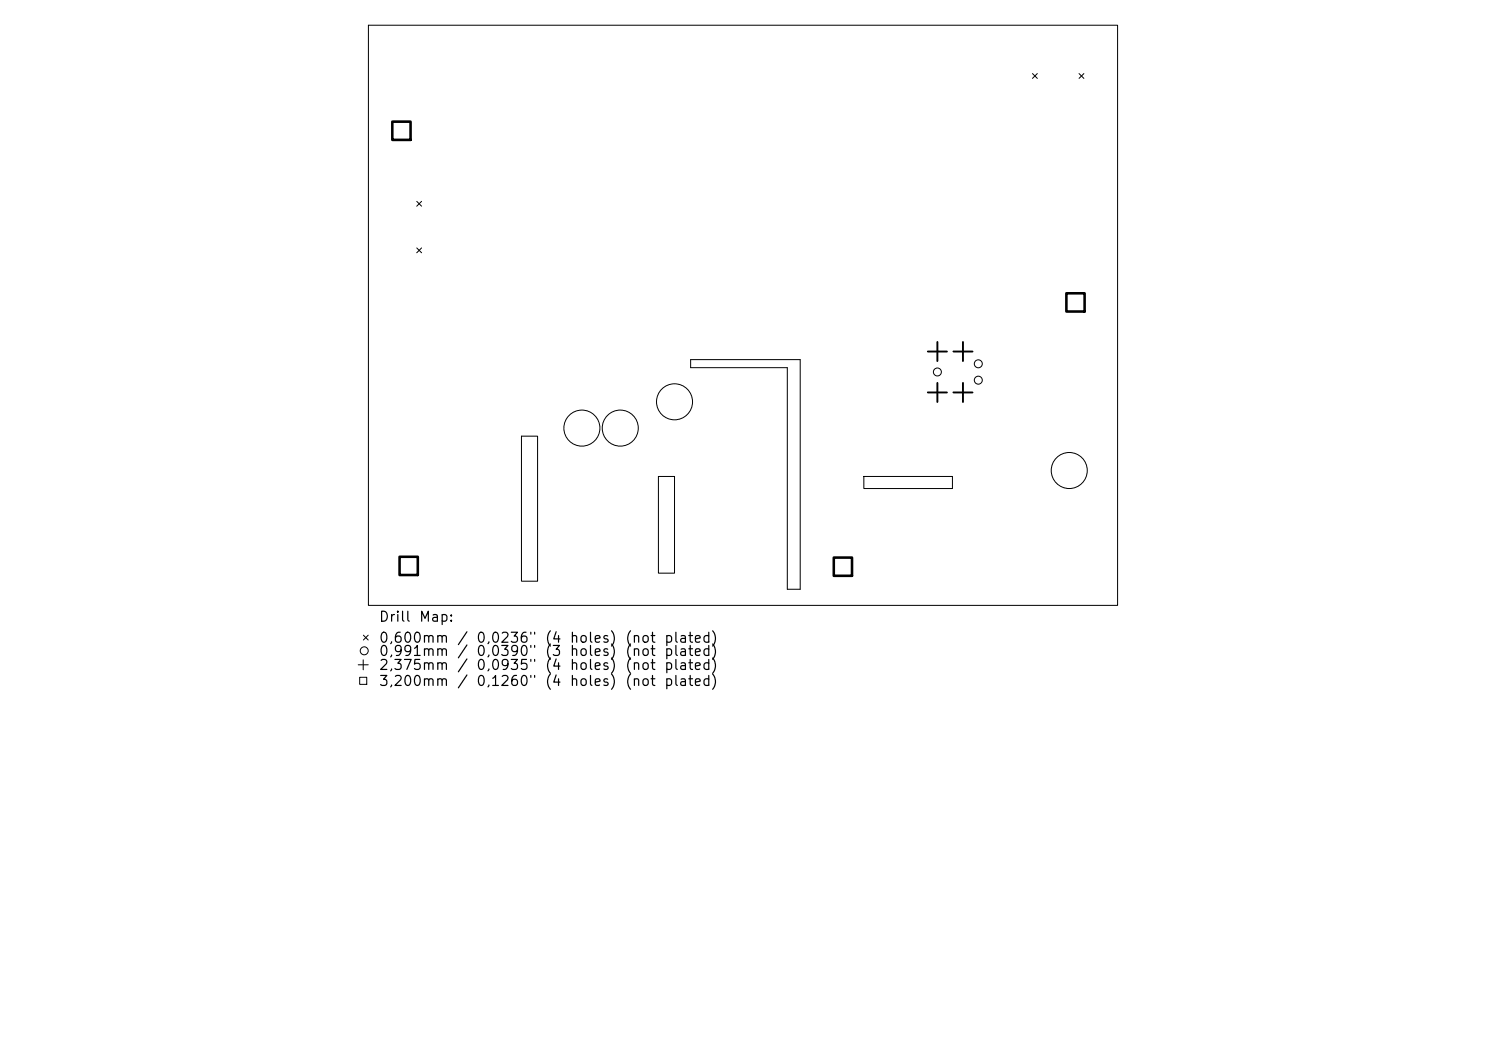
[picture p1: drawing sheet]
<svg xmlns="http://www.w3.org/2000/svg" width="297mm" height="210mm" viewBox="0 0 297 210" stroke-linecap="round" stroke-linejoin="round" font-family="sans-serif">
<defs><g id="words">
<g font-size="2">
<text x="75.6" y="124.7">Drill</text>
<text x="83.6" y="124.7">Map:</text>
<text x="75.6" y="128.9">0,600mm</text>
<text x="75.6" y="131.6">0,991mm</text>
<text x="91.2" y="128.9">/</text>
<text x="91.2" y="131.6">/</text>
<text x="95" y="128.9">0,0236&quot;</text>
<text x="95" y="131.6">0,0390&quot;</text>
<text x="108.8" y="128.9">(4</text>
<text x="108.8" y="131.6">(3</text>
<text x="113.7" y="128.9">holes)</text>
<text x="113.7" y="131.6">holes)</text>
<text x="124.8" y="128.9">(not</text>
<text x="124.8" y="131.6">(not</text>
<text x="132.6" y="128.9">plated)</text>
<text x="132.6" y="131.6">plated)</text>
<text x="75.6" y="134.4">2,375mm</text>
<text x="75.6" y="137.6">3,200mm</text>
<text x="91.2" y="134.4">/</text>
<text x="91.2" y="137.6">/</text>
<text x="95" y="134.4">0,0935&quot;</text>
<text x="95" y="137.6">0,1260&quot;</text>
<text x="108.8" y="134.4">(4</text>
<text x="108.8" y="137.6">(4</text>
<text x="113.7" y="134.4">holes)</text>
<text x="113.7" y="137.6">holes)</text>
<text x="124.8" y="134.4">(not</text>
<text x="124.8" y="137.6">(not</text>
<text x="132.6" y="134.4">plated)</text>
<text x="132.6" y="137.6">plated)</text>
</g>
</g></defs>
<g fill="none" stroke="#000" stroke-width=".2">
<path d="M73.6 5h149.8v116h-149.8zM206.4 14.7l.9 1M207.3 14.7l-.9 1M215.7 14.7l.9 1M216.6 14.7l-.9 1M83.3 40.2l1 1M83.3 49.5l1 1M84.3 40.2l-1 1M84.3 49.5l-1 1M138 71.9h21.9v45.8h-2.5v-44.2h-19.4zM104.2 87.2h3.2v28.9h-3.2zM131.6 95.2h3.2v19.3h-3.2z"/>
<path d="M172.7 95.2h17.7v2.4h-17.7zM71.6 132.8h2M71.9 135.3h1.4v1.4h-1.4zM72.6 131.8v2M72.6 126.9l1 1M73.6 126.9l-1 1"/>
<circle cx="187.4" cy="74.3" r=".8"/>
<circle cx="195.5" cy="72.7" r=".8"/>
<circle cx="195.5" cy="76" r=".8"/>
<circle cx="116.3" cy="85.5" r="3.6"/>
<circle cx="124" cy="85.5" r="3.6"/>
<circle cx="134.8" cy="80.3" r="3.6"/>
<circle cx="213.7" cy="94" r="3.6"/>
<circle cx="72.8" cy="130" r=".8"/>
</g>
<path d="M185.4 70.2h3.9M185.4 78.4h3.9M187.4 68.3v3.9M187.4 76.5v3.8M190.6 70.2h3.8M190.6 78.4h3.8M192.5 68.3v3.9M192.5 76.5v3.8" fill="none" stroke="#000" stroke-width=".38"/>
<path d="M78.4 24.3h3.7v3.7h-3.7zM213.1 58.6h3.7v3.6h-3.7zM79.9 111.3h3.6v3.6h-3.6zM166.6 111.4h3.7v3.7h-3.7z" fill="none" stroke="#000" stroke-width=".52"/>
<use href="#words"/>
</svg>
